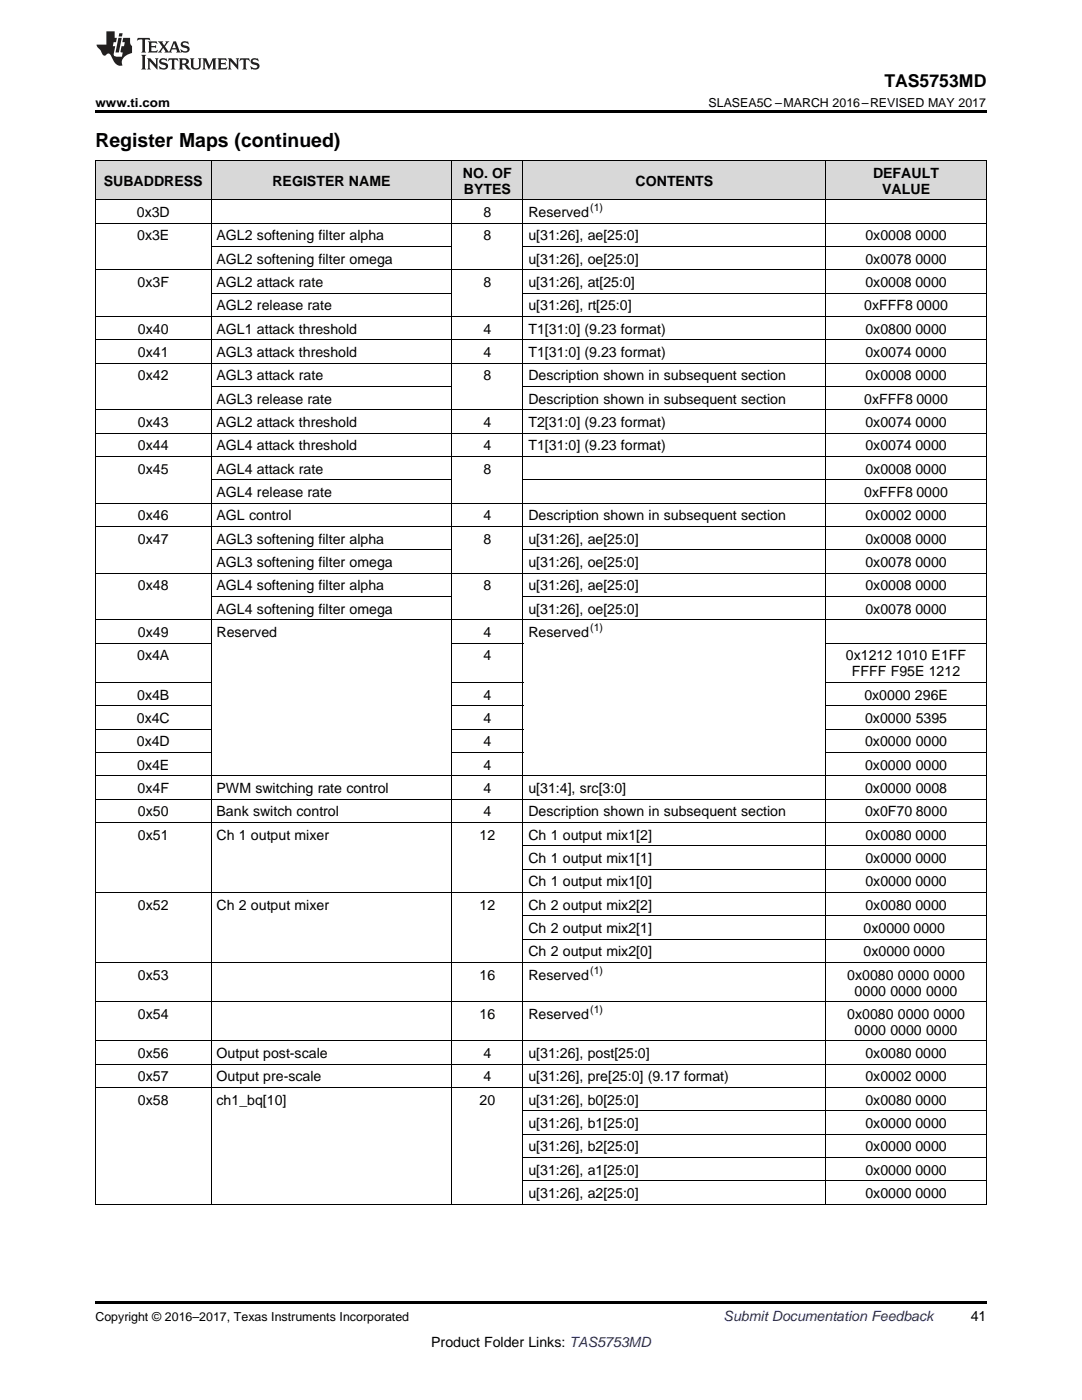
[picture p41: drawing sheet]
<svg xmlns="http://www.w3.org/2000/svg" width="216mm" height="279mm" viewBox="0 0 216 279" stroke-linecap="round" stroke-linejoin="round" font-family="sans-serif">
<defs><g id="words">
<text font-size="3.9" x="19" y="29.3">Register Maps (continued)</text>
<text font-size="3.5" x="176.5" y="17.3">TAS5753MD</text>
<g font-size="2.8">
<text x="92.4" y="35.5">NO. OF</text>
<text x="174.2" y="35.5">DEFAULT</text>
<text x="20.7" y="37.1">SUBADDRESS</text>
<text x="54.4" y="37.1">REGISTER NAME</text>
<text x="92.6" y="38.7">BYTES</text>
<text x="126.8" y="37.1">CONTENTS</text>
<text x="176" y="38.7">VALUE</text>
<text x="27.3" y="43.3">0x3D</text>
<text x="27.4" y="48">0x3E</text>
<text x="43.2" y="48">AGL2 softening filter alpha</text>
<text x="96.5" y="43.3">8</text>
<text x="96.5" y="48">8</text>
<text x="105.4" y="43.3">Reserved</text>
<text x="105.4" y="48">u[31:26], ae[25:0]</text>
<text x="172.7" y="48">0x0008</text>
<text x="182.6" y="48">0000</text>
<text x="43.2" y="52.6">AGL2 softening filter omega</text>
<text x="105.4" y="52.6">u[31:26], oe[25:0]</text>
<text x="172.7" y="52.6">0x0078</text>
<text x="182.6" y="52.6">0000</text>
<text x="27.4" y="57.3">0x3F</text>
<text x="43.2" y="57.3">AGL2 attack rate</text>
<text x="96.5" y="57.3">8</text>
<text x="105.4" y="57.3">u[31:26], at[25:0]</text>
<text x="172.7" y="57.3">0x0008</text>
<text x="182.6" y="57.3">0000</text>
<text x="43.2" y="61.9">AGL2 release rate</text>
<text x="105.4" y="61.9">u[31:26], rt[25:0]</text>
<text x="172.4" y="61.9">0xFFF8</text>
<text x="182.9" y="61.9">0000</text>
<text x="27.5" y="66.6">0x40</text>
<text x="27.5" y="71.3">0x41</text>
<text x="43.2" y="66.6">AGL1 attack threshold</text>
<text x="43.2" y="71.3">AGL3 attack threshold</text>
<text x="96.5" y="66.6">4</text>
<text x="96.5" y="71.3">4</text>
<text x="105.4" y="66.6">T1[31:0] (9.23 format)</text>
<text x="105.4" y="71.3">T1[31:0] (9.23 format)</text>
<text x="172.7" y="66.6">0x0800</text>
<text x="172.7" y="71.3">0x0074</text>
<text x="182.6" y="66.6">0000</text>
<text x="182.6" y="71.3">0000</text>
<text x="27.5" y="75.9">0x42</text>
<text x="43.2" y="75.9">AGL3 attack rate</text>
<text x="96.5" y="75.9">8</text>
<text x="105.4" y="75.9">Description shown in subsequent section</text>
<text x="172.7" y="75.9">0x0008</text>
<text x="182.6" y="75.9">0000</text>
<text x="43.2" y="80.6">AGL3 release rate</text>
<text x="105.4" y="80.6">Description shown in subsequent section</text>
<text x="172.4" y="80.6">0xFFF8</text>
<text x="182.9" y="80.6">0000</text>
<text x="27.5" y="85.2">0x43</text>
<text x="27.5" y="89.9">0x44</text>
<text x="43.2" y="85.2">AGL2 attack threshold</text>
<text x="43.2" y="89.9">AGL4 attack threshold</text>
<text x="96.5" y="85.2">4</text>
<text x="96.5" y="89.9">4</text>
<text x="105.4" y="85.2">T2[31:0] (9.23 format)</text>
<text x="105.4" y="89.9">T1[31:0] (9.23 format)</text>
<text x="172.7" y="85.2">0x0074</text>
<text x="172.7" y="89.9">0x0074</text>
<text x="182.6" y="85.2">0000</text>
<text x="182.6" y="89.9">0000</text>
<text x="27.5" y="94.5">0x45</text>
<text x="43.2" y="94.5">AGL4 attack rate</text>
<text x="96.5" y="94.5">8</text>
<text x="172.7" y="94.5">0x0008</text>
<text x="182.6" y="94.5">0000</text>
<text x="43.2" y="99.2">AGL4 release rate</text>
<text x="172.4" y="99.2">0xFFF8</text>
<text x="182.9" y="99.2">0000</text>
<text x="27.5" y="103.9">0x46</text>
<text x="43.2" y="103.9">AGL control</text>
<text x="96.5" y="103.9">4</text>
<text x="105.4" y="103.9">Description shown in subsequent section</text>
<text x="172.7" y="103.9">0x0002</text>
<text x="182.6" y="103.9">0000</text>
<text x="27.5" y="108.5">0x47</text>
<text x="43.2" y="108.5">AGL3 softening filter alpha</text>
<text x="43.2" y="113.2">AGL3 softening filter omega</text>
<text x="96.5" y="108.5">8</text>
<text x="105.4" y="108.5">u[31:26], ae[25:0]</text>
<text x="105.4" y="113.2">u[31:26], oe[25:0]</text>
<text x="172.7" y="108.5">0x0008</text>
<text x="172.7" y="113.2">0x0078</text>
<text x="182.6" y="108.5">0000</text>
<text x="182.6" y="113.2">0000</text>
<text x="27.5" y="117.8">0x48</text>
<text x="43.2" y="117.8">AGL4 softening filter alpha</text>
<text x="96.5" y="117.8">8</text>
<text x="105.4" y="117.8">u[31:26], ae[25:0]</text>
<text x="172.7" y="117.8">0x0008</text>
<text x="182.6" y="117.8">0000</text>
<text x="43.2" y="122.5">AGL4 softening filter omega</text>
<text x="105.4" y="122.5">u[31:26], oe[25:0]</text>
<text x="172.7" y="122.5">0x0078</text>
<text x="182.6" y="122.5">0000</text>
<text x="27.4" y="131.8">0x4A</text>
<text x="27.5" y="127.1">0x49</text>
<text x="43.2" y="127.1">Reserved</text>
<text x="96.5" y="127.1">4</text>
<text x="96.5" y="131.8">4</text>
<text x="105.4" y="127.1">Reserved</text>
<text x="168.8" y="131.8">0x1212</text>
<text x="178.8" y="131.8">1010 E1FF</text>
<text x="170" y="135">FFFF F95E 1212</text>
<text x="27.4" y="139.6">0x4B</text>
<text x="96.5" y="139.6">4</text>
<text x="172.5" y="139.6">0x0000</text>
<text x="182.6" y="139.6">296E</text>
<text x="27.3" y="144.3">0x4C</text>
<text x="27.3" y="148.9">0x4D</text>
<text x="96.5" y="144.3">4</text>
<text x="96.5" y="148.9">4</text>
<text x="172.6" y="144.3">0x0000</text>
<text x="172.6" y="148.9">0x0000</text>
<text x="182.7" y="144.3">5395</text>
<text x="182.7" y="148.9">0000</text>
<text x="27.4" y="153.6">0x4E</text>
<text x="96.5" y="153.6">4</text>
<text x="172.6" y="153.6">0x0000</text>
<text x="182.7" y="153.6">0000</text>
<text x="27.4" y="158.3">0x4F</text>
<text x="43.2" y="158.3">PWM switching rate control</text>
<text x="96.5" y="158.3">4</text>
<text x="105.4" y="158.3">u[31:4], src[3:0]</text>
<text x="172.6" y="158.3">0x0000</text>
<text x="182.7" y="158.3">0008</text>
<text x="27.5" y="162.9">0x50</text>
<text x="27.5" y="167.6">0x51</text>
<text x="43.2" y="162.9">Bank switch control</text>
<text x="43.2" y="167.6">Ch 1 output mixer</text>
<text x="95.7" y="167.6">12</text>
<text x="96.5" y="162.9">4</text>
<text x="105.4" y="162.9">Description shown in subsequent section</text>
<text x="105.4" y="167.6">Ch 1 output mix1[2]</text>
<text x="172.6" y="162.9">0x0F70</text>
<text x="172.7" y="167.6">0x0080</text>
<text x="182.6" y="167.6">0000</text>
<text x="182.7" y="162.9">8000</text>
<text x="105.4" y="172.2">Ch 1 output mix1[1]</text>
<text x="172.7" y="172.2">0x0000</text>
<text x="182.6" y="172.2">0000</text>
<text x="105.4" y="176.9">Ch 1 output mix1[0]</text>
<text x="172.7" y="176.9">0x0000</text>
<text x="182.6" y="176.9">0000</text>
<text x="27.5" y="181.5">0x52</text>
<text x="43.2" y="181.5">Ch 2 output mixer</text>
<text x="95.7" y="181.5">12</text>
<text x="105.4" y="181.5">Ch 2 output mix2[2]</text>
<text x="172.7" y="181.5">0x0080</text>
<text x="182.6" y="181.5">0000</text>
<text x="105.4" y="186.2">Ch 2 output mix2[1]</text>
<text x="105.4" y="190.9">Ch 2 output mix2[0]</text>
<text x="172.3" y="186.2">0x0000</text>
<text x="172.3" y="190.9">0x0000</text>
<text x="182.3" y="186.2">0000</text>
<text x="182.3" y="190.9">0000</text>
<text x="27.5" y="195.5">0x53</text>
<text x="95.7" y="195.5">16</text>
<text x="105.4" y="195.5">Reserved</text>
<text x="169.1" y="195.5">0x0080</text>
<text x="179.2" y="195.5">0000</text>
<text x="186.3" y="195.5">0000</text>
<text x="27.5" y="203.3">0x54</text>
<text x="95.7" y="203.3">16</text>
<text x="105.4" y="203.3">Reserved</text>
<text x="169.1" y="203.3">0x0080</text>
<text x="170.5" y="198.7">0000</text>
<text x="177.7" y="198.7">0000</text>
<text x="179.2" y="203.3">0000</text>
<text x="184.8" y="198.7">0000</text>
<text x="186.3" y="203.3">0000</text>
<text x="170.5" y="206.5">0000</text>
<text x="177.7" y="206.5">0000</text>
<text x="184.8" y="206.5">0000</text>
<text x="27.5" y="211.2">0x56</text>
<text x="27.5" y="215.8">0x57</text>
<text x="43.2" y="211.2">Output post-scale</text>
<text x="43.2" y="215.8">Output pre-scale</text>
<text x="96.5" y="211.2">4</text>
<text x="96.5" y="215.8">4</text>
<text x="105.4" y="211.2">u[31:26], post[25:0]</text>
<text x="105.4" y="215.8">u[31:26], pre[25:0] (9.17 format)</text>
<text x="172.7" y="211.2">0x0080</text>
<text x="172.7" y="215.8">0x0002</text>
<text x="182.6" y="211.2">0000</text>
<text x="182.6" y="215.8">0000</text>
<text x="27.5" y="220.5">0x58</text>
<text x="43.2" y="220.5">ch1_bq[10]</text>
<text x="95.7" y="220.5">20</text>
<text x="105.4" y="220.5">u[31:26], b0[25:0]</text>
<text x="172.7" y="220.5">0x0080</text>
<text x="182.6" y="220.5">0000</text>
<text x="105.4" y="225.1">u[31:26], b1[25:0]</text>
<text x="172.7" y="225.1">0x0000</text>
<text x="182.6" y="225.1">0000</text>
<text x="105.4" y="229.8">u[31:26], b2[25:0]</text>
<text x="172.7" y="229.8">0x0000</text>
<text x="182.6" y="229.8">0000</text>
<text x="105.4" y="234.5">u[31:26], a1[25:0]</text>
<text x="105.4" y="239.1">u[31:26], a2[25:0]</text>
<text x="172.7" y="234.5">0x0000</text>
<text x="172.7" y="239.1">0x0000</text>
<text x="182.6" y="234.5">0000</text>
<text x="182.6" y="239.1">0000</text>
<text x="193.7" y="263.6">41</text>
<text x="86" y="268.9">Product Folder Links: TAS5753MD</text>
</g>
<text font-size="2.8" fill="#0000c8" x="144.4" y="263.6">Submit Documentation Feedback</text>
<g font-size="2.5">
<text x="19" y="21.4">www.ti.com</text>
<text x="141.4" y="21.4">SLASEA5C –MARCH 2016–REVISED MAY 2017</text>
<text x="19" y="263.6">Copyright © 2016–2017, Texas Instruments Incorporated</text>
</g>
<g font-size="2.1">
<text x="117.8" y="42.2">(1)</text>
<text x="117.8" y="126">(1)</text>
<text x="117.8" y="194.4">(1)</text>
<text x="117.8" y="202.2">(1)</text>
</g>
</g></defs>
<g fill="#d8d8d8">
<path d="M19 32.1h23.2v7.8h-23.2z"/>
<path d="M42.2 32.1h48v7.8h-48z"/>
<path d="M90.2 32.1h14.2v7.8h-14.2z"/>
<path d="M104.4 32.1h60.4v7.8h-60.4z"/>
<path d="M164.8 32.1h32v7.8h-32z"/>
</g>
<path d="M19 22h177.8v.5h-177.8zM19 259.7h177.8v.5h-177.8z" fill="#000"/>
<g fill="none" stroke="#000" stroke-width=".2">
<path d="M19 39.9h177.8M19 32h177.8M19.1 32.1v208.3M42.1 32.1v208.3M90.1 32.1v208.3M104.3 32.1v208.3M164.8 32.1v208.3M196.8 32.1v208.3M19 53.9h177.8M19 44.5h177.8M42.2 58.5h47.9M42.2 49.2h47.9"/>
<path d="M104.4 58.5h92.4M104.4 49.2h92.4M19 72.5h177.8M19 67.8h177.8M19 63.2h177.8M42.2 77.1h47.9M104.4 77.1h92.4M19 91.1h177.8M19 86.4h177.8M19 81.8h177.8M42.2 95.8h47.9M104.4 95.8h92.4"/>
<path d="M19 114.4h177.8M19 105.1h177.8M19 100.4h177.8M42.2 119h47.9M42.2 109.7h47.9M104.4 119h92.4M104.4 109.7h92.4M19 136.2h23.2M19 128.4h23.2M19 123.7h177.8M90.2 136.2h14.2M90.2 128.4h14.2"/>
<path d="M164.8 136.2h32M164.8 128.4h32M19 159.5h177.8M19 154.8h177.8M19 150.2h23.2M19 145.5h23.2M19 140.8h23.2M90.2 150.2h14.2M90.2 145.5h14.2M90.2 140.8h14.2M164.8 150.2h32M164.8 145.5h32"/>
<path d="M164.8 140.8h32M19 178.1h177.8M19 164.1h177.8M104.4 173.4h92.4M104.4 168.8h92.4M19 199.9h177.8M19 192.1h177.8M104.4 187.4h92.4M104.4 182.8h92.4M19 217h177.8M19 212.4h177.8M19 207.7h177.8"/>
<path d="M104.4 235.7h92.4M104.4 231h92.4M104.4 226.4h92.4M104.4 221.7h92.4M19 240.3h177.8"/>
</g>
<g fill="#231f20">
<path d="M27.5 7.6l-.1 .5 .4-.2h.6v.1v2.1l-.2 .4h1l-.3-.4v-2.1l.1-.1h.5l.5 .2-.2-.5zM29.5 8.3l.2 .3v1.5l-.2 .4h1.8l.2-.6a1.04 1.04 0 0 1-1.3 .2v-.7h.6l.3 .2v-.6l-.3 .2h-.6v-.6l.8-.1 .4 .3-.2-.5zM31.5 8.3l.9 1.1-.9 1.1h.8l-.2-.2 .5-.7 .4 .7-.2 .2h1.5l-.1-.2 .1-.4h.9l.1 .4-.2 .2h1l-.3-.3-.7-1.9h-.5l-.9 2-.8-1 .9-1h-.8l.1 .3-.3 .5-.4-.6 .2-.2zM34.7 8.6l.4 1h-.7zM36.3 8.4a.63 .63 0 0 0-.2 .7 .63 .63 0 0 0 .6 .4l.6 .2 .1 .2a.75 .75 0 0 1-.7 .4 .75 .75 0 0 1-.6-.5l.1 .7 .1-.1a1.11 1.11 0 0 0 1.5-.6 1.13 1.13 0 0 0-1.2-.8l-.1-.4a1.04 1.04 0 0 1 1.2 .2l-.2-.5-.1 .1-.5-.2zM28.2 10.9l.2 .4v2.2l-.2 .4h1l-.3-.4v-2.2l.3-.4zM29.3 11.6l.3 .4v1.5l-.3 .4h.8l-.2-.4v-1.3l1.5 1.7v-1.9l.2-.4h-.7l.2 .4v.9l-1.1-1.3zM32 11.8a.62 .62 0 0 0-.2 .7 .62 .62 0 0 0 .6 .4l.6 .1 .1 .3a.76 .76 0 0 1-.7 .3 .76 .76 0 0 1-.6-.4l.1 .7 .1-.1a1.11 1.11 0 0 0 1.5-.6 1.13 1.13 0 0 0-1.2-.8l-.1-.4a1.04 1.04 0 0 1 1.2 .2l-.2-.6-.1 .1-.5-.1zM33.7 11.6l-.2 .6a.61 .61 0 0 1 .8-.3v1.6l-.2 .4h.9l-.2-.4v-1.6a.63 .63 0 0 1 .8 .3l-.2-.6zM35.6 11.6l.3 .4v1.5l-.3 .4h1l-.2-.2v-.8l.5 .2a.76 .76 0 0 0 1.2 .7l-1-1a.58 .58 0 0 0 .6-.5 .58 .58 0 0 0-.5-.6zM36.4 11.9h.1a.45 .45 0 0 1 .5 .1 .45 .45 0 0 1 .1 .5l-.7 .2zM37.9 11.6l.2 .2a2.17 2.17 0 0 0 .3 1.9 .99 .99 0 0 0 1.6-.6v-1.1l.2-.4h-.7l.2 .2a1.92 1.92 0 0 1-.2 1.8 .6 .6 0 0 1-.9-.5v-1.1l.2-.4zM40.4 11.6l.2 .4v1.5l-.2 .4h.7l-.2-.4v-1.4l.8 1.8 .8-1.8v1.4l-.2 .4h.9l-.2-.4v-1.5l.2-.4h-.8l-.6 1.5-.6-1.5zM43.4 11.6l.2 .4v1.5l-.2 .4h1.8l.2-.6a1.04 1.04 0 0 1-1.3 .1v-.6h.5l.4 .2v-.6l-.4 .2h-.5v-.7h.8l.3 .3-.1-.6zM45.5 11.6l.2 .4v1.5l-.2 .4h.7l-.2-.4v-1.3l1.5 1.7v-1.9l.2-.4h-.7l.2 .4v.9l-1.1-1.3zM47.9 11.6l-.1 .6a.61 .61 0 0 1 .8-.3v1.6l-.3 .4h1l-.3-.4 .1-1.6a.63 .63 0 0 1 .7 .3l-.1-.6zM50.2 11.8a.62 .62 0 0 0-.2 .7 .62 .62 0 0 0 .6 .4l.6 .1 .2 .3a.76 .76 0 0 1-.8 .3 .76 .76 0 0 1-.6-.4l.1 .7 .2-.1a1.11 1.11 0 0 0 1.5-.6 1.13 1.13 0 0 0-1.3-.8l-.1-.4a1.04 1.04 0 0 1 1.2 .2l-.1-.6-.2 .1-.5-.1z"/>
<path d="M21.2 6.3v2.6h-1.9l.1 .4 .7 .9a.91 .91 0 0 0 1 .8 .56 .56 0 0 1 .5-.3 .56 .56 0 0 1 .5 .3l.4 .8a1.53 1.53 0 0 0 1.9 1.2 1.54 1.54 0 0 1 1-2.1l.9-.3v-1.4a1.52 1.52 0 0 1-.3-1.6h-1.4l-.2 .8h.5l-.2 .8h-.4l-.2 1v.2l.4 .1-.2 .8a1.93 1.93 0 0 1-1.6-.3l.3-1.8h-.5l.2-.8h.4l.2-.8h-.4v-1.3zM23.6 7.6l-.6 2.9h.7l.6-2.9zM23.8 6.6l-.1 .7h.6l.2-.7z"/>
</g>
<use href="#words"/>
</svg>
